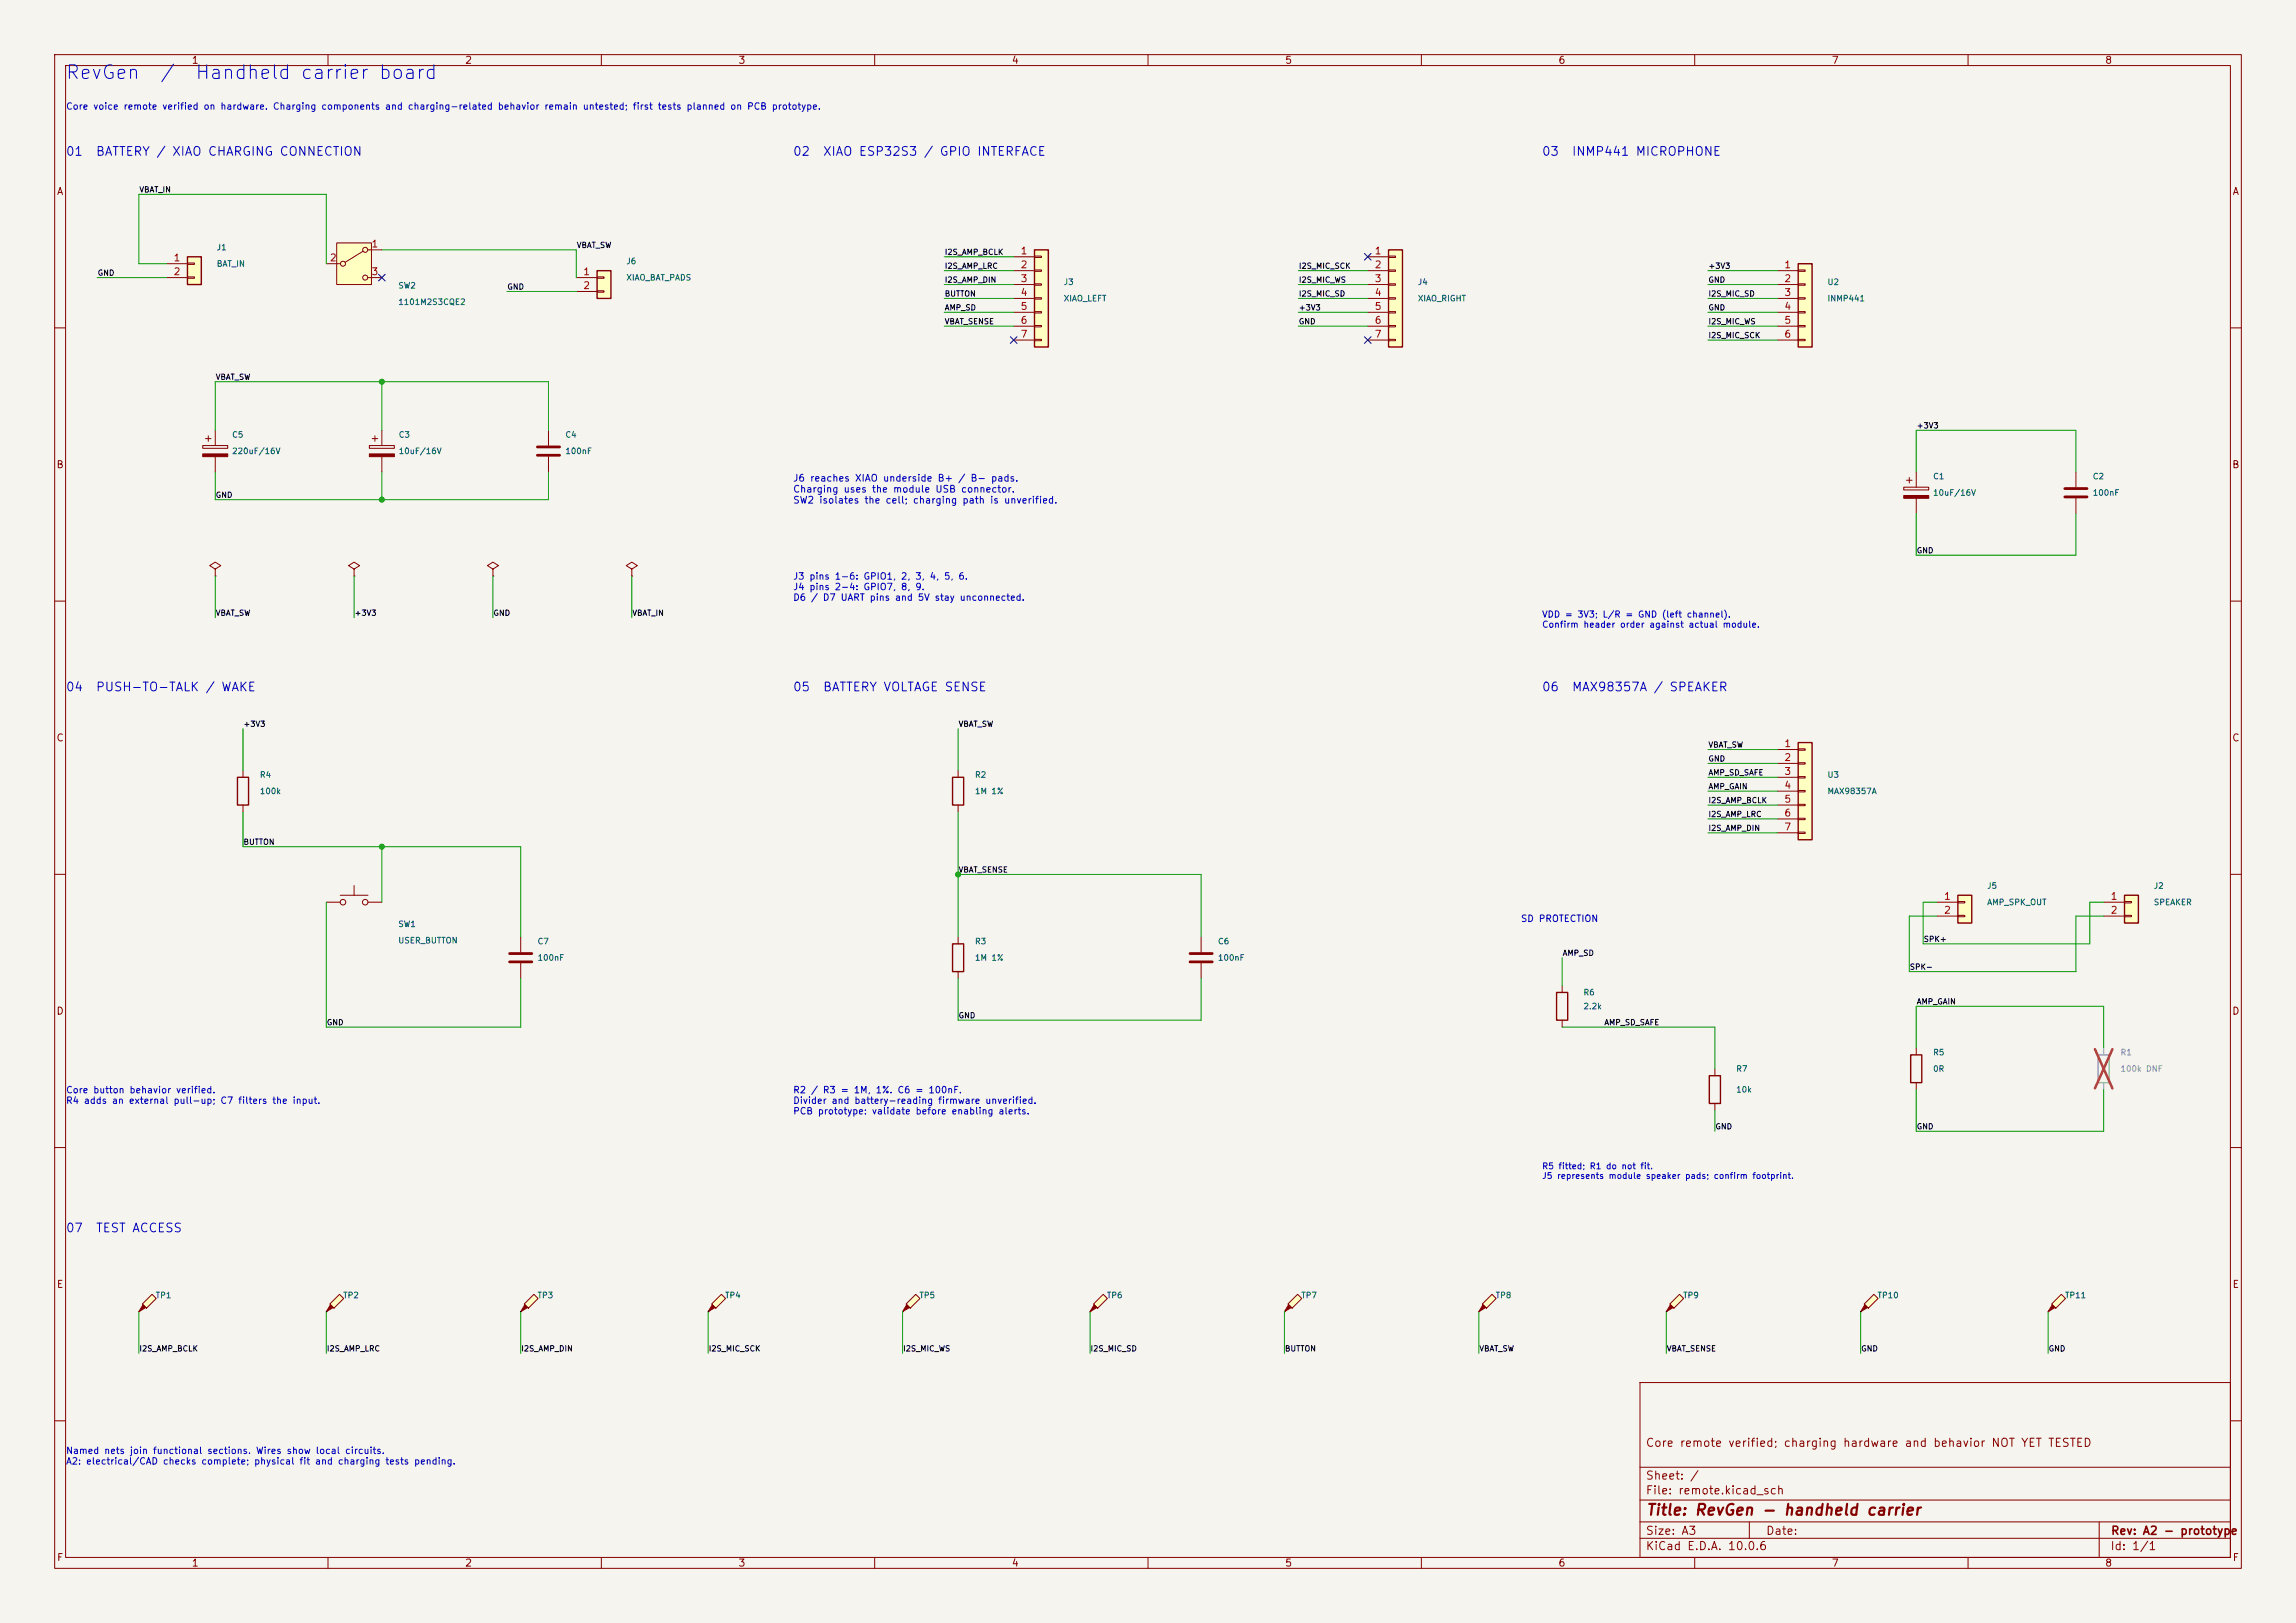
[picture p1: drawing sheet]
<svg xmlns="http://www.w3.org/2000/svg" width="420mm" height="297mm" viewBox="0 0 420 297" stroke-linecap="round" stroke-linejoin="round" font-family="sans-serif">
<defs><g id="words">
<g font-size="2.5" fill="#0000c2">
<text x="11.9" y="15.1">RevGen</text>
<text x="29.1" y="15.1">/</text>
<text x="35.5" y="15.1">Handheld carrier board</text>
</g>
<text font-size="2" fill="#840000" x="301" y="277.8">Title: RevGen - handheld carrier</text>
<g font-size="1.6" fill="#0000c2">
<text x="11.9" y="28.9">01</text>
<text x="17.4" y="28.9">BATTERY / XIAO CHARGING CONNECTION</text>
<text x="144.9" y="28.9">02</text>
<text x="150.4" y="28.9">XIAO ESP32S3 / GPIO INTERFACE</text>
<text x="281.9" y="28.9">03</text>
<text x="287.4" y="28.9">INMP441 MICROPHONE</text>
<text x="11.9" y="126.9">04</text>
<text x="17.4" y="126.9">PUSH-TO-TALK / WAKE</text>
<text x="144.9" y="126.9">05</text>
<text x="150.4" y="126.9">BATTERY VOLTAGE SENSE</text>
<text x="281.9" y="126.9">06</text>
<text x="287.4" y="126.9">MAX98357A / SPEAKER</text>
<text x="11.9" y="225.9">07</text>
<text x="17.4" y="225.9">TEST ACCESS</text>
</g>
<g font-size="1.5" fill="#840000">
<text x="300.9" y="265.1">Core remote verified; charging hardware and behavior NOT YET TESTED</text>
<text x="300.9" y="273.8">File: remote.kicad_sch</text>
<text x="300.9" y="271.1">Sheet: /</text>
<text x="300.9" y="281.2">Size: A3</text>
<text x="322.9" y="281.2">Date:</text>
<text x="386" y="281.2">Rev: A2 - prototype</text>
<text x="300.9" y="284">KiCad E.D.A. 10.0.6</text>
<text x="385.9" y="284">Id: 1/1</text>
</g>
<g font-size="1.3" fill="#840000">
<text x="35" y="12">1</text>
<text x="85" y="12">2</text>
<text x="135" y="12">3</text>
<text x="185" y="12">4</text>
<text x="235" y="12">5</text>
<text x="285" y="12">6</text>
<text x="335" y="12">7</text>
<text x="385" y="12">8</text>
<text x="10.3" y="36">A</text>
<text x="408.3" y="36">A</text>
<text x="10.2" y="86">B</text>
<text x="408.2" y="86">B</text>
<text x="10.2" y="136">C</text>
<text x="408.2" y="136">C</text>
<text x="10.2" y="186">D</text>
<text x="408.2" y="186">D</text>
<text x="10.3" y="236">E</text>
<text x="408.3" y="236">E</text>
<text x="10.3" y="286">F</text>
<text x="35" y="287">1</text>
<text x="85" y="287">2</text>
<text x="135" y="287">3</text>
<text x="185" y="287">4</text>
<text x="235" y="287">5</text>
<text x="285" y="287">6</text>
<text x="335" y="287">7</text>
<text x="385" y="287">8</text>
<text x="408.3" y="286">F</text>
</g>
<g font-size="1.3" fill="#a90000">
<text x="67.8" y="45.6">1</text>
<text x="186.6" y="46.9">1</text>
<text x="251.4" y="46.9">1</text>
<text x="31.7" y="48.1">1</text>
<text x="31.7" y="50.7">2</text>
<text x="60.2" y="48.1">2</text>
<text x="67.8" y="50.7">3</text>
<text x="106.6" y="50.7">1</text>
<text x="106.6" y="53.2">2</text>
<text x="186.6" y="49.4">2</text>
<text x="186.6" y="51.9">3</text>
<text x="251.4" y="49.4">2</text>
<text x="251.4" y="51.9">3</text>
<text x="326.3" y="49.4">1</text>
<text x="326.3" y="51.9">2</text>
<text x="186.6" y="54.5">4</text>
<text x="186.6" y="57">5</text>
<text x="186.6" y="59.6">6</text>
<text x="251.4" y="54.5">4</text>
<text x="251.4" y="57">5</text>
<text x="251.4" y="59.6">6</text>
<text x="326.3" y="54.5">3</text>
<text x="326.3" y="57">4</text>
<text x="326.3" y="59.6">5</text>
<text x="186.6" y="62.1">7</text>
<text x="251.4" y="62.1">7</text>
<text x="326.3" y="62.1">6</text>
<text x="326.3" y="137">1</text>
<text x="326.3" y="139.6">2</text>
<text x="326.3" y="142.1">3</text>
<text x="326.3" y="144.6">4</text>
<text x="326.3" y="147.2">5</text>
<text x="326.3" y="149.7">6</text>
<text x="326.3" y="152.3">7</text>
<text x="355.5" y="165">1</text>
<text x="355.5" y="167.5">2</text>
<text x="386" y="165">1</text>
<text x="386" y="167.5">2</text>
</g>
<g font-size="1.3" fill="#0000c2">
<text x="145" y="88.4">J6 reaches XIAO underside B+ / B- pads.</text>
<text x="145" y="90.4">Charging uses the module USB connector.</text>
<text x="145" y="92.5">SW2 isolates the cell; charging path is unverified.</text>
</g>
<g font-size="1.2" fill="#0000c2">
<text x="12" y="20.4">Core voice remote verified on hardware. Charging components and charging-related behavior remain untested; first tests planned on PCB prototype.</text>
<text x="145" y="106.4">J3 pins 1-6: GPIO1, 2, 3, 4, 5, 6.</text>
<text x="145" y="108.3">J4 pins 2-4: GPIO7, 8, 9.</text>
<text x="145" y="110.2">D6 / D7 UART pins and 5V stay unconnected.</text>
<text x="282" y="113.3">VDD = 3V3; L/R = GND (left channel).</text>
<text x="282" y="115.1">Confirm header order against actual module.</text>
<text x="278.1" y="169">SD PROTECTION</text>
<text x="12" y="200.4">Core button behavior verified.</text>
<text x="12" y="202.3">R4 adds an external pull-up; C7 filters the input.</text>
<text x="145" y="200.4">R2 / R3 = 1M, 1%. C6 = 100nF.</text>
<text x="145" y="202.3">Divider and battery-reading firmware unverified.</text>
<text x="145" y="204.2">PCB prototype: validate before enabling alerts.</text>
<text x="12" y="266.4">Named nets join functional sections. Wires show local circuits.</text>
<text x="12" y="268.3">A2: electrical/CAD checks complete; physical fit and charging tests pending.</text>
</g>
<g font-size="1.1" fill="#006464">
<text x="39.5" y="46.1">J1</text>
<text x="39.5" y="49.1">BAT_IN</text>
<text x="72.8" y="53.1">SW2</text>
<text x="114.5" y="48.6">J6</text>
<text x="114.5" y="51.6">XIAO_BAT_PADS</text>
<text x="194.5" y="52.4">J3</text>
<text x="259.3" y="52.4">J4</text>
<text x="334.2" y="52.4">U2</text>
<text x="72.8" y="56.1">1101M2S3CQE2</text>
<text x="194.5" y="55.4">XIAO_LEFT</text>
<text x="259.3" y="55.4">XIAO_RIGHT</text>
<text x="334.2" y="55.4">INMP441</text>
<text x="42.4" y="80.3">C5</text>
<text x="42.4" y="83.3">220uF/16V</text>
<text x="72.8" y="80.3">C3</text>
<text x="72.8" y="83.3">10uF/16V</text>
<text x="103.3" y="80.3">C4</text>
<text x="103.3" y="83.3">100nF</text>
<text x="353.5" y="88">C1</text>
<text x="382.7" y="88">C2</text>
<text x="353.5" y="91">10uF/16V</text>
<text x="382.7" y="91">100nF</text>
<text x="47.4" y="142.6">R4</text>
<text x="178.2" y="142.6">R2</text>
<text x="334.2" y="142.6">U3</text>
<text x="47.4" y="145.6">100k</text>
<text x="178.2" y="145.6">1M 1%</text>
<text x="334.2" y="145.6">MAX98357A</text>
<text x="363.4" y="162.9">J5</text>
<text x="363.4" y="165.9">AMP_SPK_OUT</text>
<text x="393.9" y="162.9">J2</text>
<text x="393.9" y="165.9">SPEAKER</text>
<text x="72.8" y="169.9">SW1</text>
<text x="72.8" y="172.9">USER_BUTTON</text>
<text x="98.2" y="173.1">C7</text>
<text x="178.2" y="173.1">R3</text>
<text x="222.7" y="173.1">C6</text>
<text x="98.2" y="176.1">100nF</text>
<text x="178.2" y="176.1">1M 1%</text>
<text x="222.7" y="176.1">100nF</text>
<text x="289.5" y="182.4">R6</text>
<text x="289.5" y="184.9">2.2k</text>
<text x="317.5" y="196.4">R7</text>
<text x="353.5" y="193.4">R5</text>
<text x="353.5" y="196.4">0R</text>
<text x="317.5" y="200.2">10k</text>
<text x="28.4" y="237.8">TP1</text>
<text x="62.7" y="237.8">TP2</text>
<text x="98.2" y="237.8">TP3</text>
<text x="132.5" y="237.8">TP4</text>
<text x="168.1" y="237.8">TP5</text>
<text x="202.4" y="237.8">TP6</text>
<text x="237.9" y="237.8">TP7</text>
<text x="273.5" y="237.8">TP8</text>
<text x="307.8" y="237.8">TP9</text>
<text x="343.3" y="237.8">TP10</text>
<text x="377.6" y="237.8">TP11</text>
</g>
<g font-size="1.1" fill="#939391">
<text x="387.8" y="193.4">R1</text>
<text x="387.8" y="196.4">100k DNF</text>
</g>
<g font-size="1.1" fill="#0000c2">
<text x="282" y="214.2">R5 fitted; R1 do not fit.</text>
<text x="282" y="216">J5 represents module speaker pads; confirm footprint.</text>
</g>
<g font-size="1" fill="#0f0f0f">
<text x="25.4" y="35.5">VBAT_IN</text>
<text x="105.4" y="45.6">VBAT_SW</text>
<text x="172.7" y="46.9">I2S_AMP_BCLK</text>
<text x="17.8" y="50.7">GND</text>
<text x="92.7" y="53.2">GND</text>
<text x="172.7" y="52">I2S_AMP_DIN</text>
<text x="172.7" y="49.4">I2S_AMP_LRC</text>
<text x="237.5" y="52">I2S_MIC_WS</text>
<text x="237.5" y="49.4">I2S_MIC_SCK</text>
<text x="312.4" y="52">GND</text>
<text x="312.4" y="49.4">+3V3</text>
<text x="172.7" y="54.5">BUTTON</text>
<text x="172.7" y="57">AMP_SD</text>
<text x="172.7" y="59.6">VBAT_SENSE</text>
<text x="237.5" y="59.6">GND</text>
<text x="237.5" y="57">+3V3</text>
<text x="237.5" y="54.5">I2S_MIC_SD</text>
<text x="312.4" y="54.5">I2S_MIC_SD</text>
<text x="312.4" y="59.6">I2S_MIC_WS</text>
<text x="312.4" y="57">GND</text>
<text x="312.4" y="62.1">I2S_MIC_SCK</text>
<text x="39.4" y="69.7">VBAT_SW</text>
<text x="350.5" y="78.6">+3V3</text>
<text x="39.4" y="91.3">GND</text>
<text x="350.5" y="101.5">GND</text>
<text x="39.4" y="112.9">VBAT_SW</text>
<text x="64.8" y="112.9">+3V3</text>
<text x="90.2" y="112.9">GND</text>
<text x="115.6" y="112.9">VBAT_IN</text>
<text x="44.5" y="133.2">+3V3</text>
<text x="175.3" y="133.2">VBAT_SW</text>
<text x="312.4" y="137.1">VBAT_SW</text>
<text x="312.4" y="139.6">GND</text>
<text x="312.4" y="142.1">AMP_SD_SAFE</text>
<text x="312.4" y="147.2">I2S_AMP_BCLK</text>
<text x="312.4" y="149.8">I2S_AMP_LRC</text>
<text x="312.4" y="144.7">AMP_GAIN</text>
<text x="44.5" y="154.8">BUTTON</text>
<text x="312.4" y="152.3">I2S_AMP_DIN</text>
<text x="175.3" y="159.9">VBAT_SENSE</text>
<text x="351.8" y="172.6">SPK+</text>
<text x="285.8" y="175.2">AMP_SD</text>
<text x="349.3" y="177.7">SPK-</text>
<text x="350.5" y="184">AMP_GAIN</text>
<text x="59.7" y="187.9">GND</text>
<text x="175.3" y="186.6">GND</text>
<text x="293.4" y="187.9">AMP_SD_SAFE</text>
<text x="313.7" y="206.9">GND</text>
<text x="350.5" y="206.9">GND</text>
<text x="25.4" y="247.5">I2S_AMP_BCLK</text>
<text x="59.7" y="247.5">I2S_AMP_LRC</text>
<text x="95.3" y="247.5">I2S_AMP_DIN</text>
<text x="129.5" y="247.5">I2S_MIC_SCK</text>
<text x="165.1" y="247.5">I2S_MIC_WS</text>
<text x="199.4" y="247.5">I2S_MIC_SD</text>
<text x="235" y="247.5">BUTTON</text>
<text x="270.5" y="247.5">VBAT_SW</text>
<text x="304.8" y="247.5">VBAT_SENSE</text>
<text x="340.4" y="247.5">GND</text>
<text x="374.7" y="247.5">GND</text>
</g>
</g></defs>
<path d="M0 0h420v297h-420z" fill="#f5f4ef" stroke="#f5f4ef" stroke-width=".18"/>
<g fill="none" stroke="#840000" stroke-width=".18">
<path d="M10 10h400v277h-400zM12 12h396v273h-396zM60 10v2M110 10v2M160 10v2M210 10v2M260 10v2M310 10v2M360 10v2M10 60h2M408 60h2M10 110h2"/>
<path d="M408 110h2M10 160h2M408 160h2M175.3 171.5v1.2M175.3 177.8v1.3M10 210h2M408 210h2M300 253h108v32h-108zM10 260h2M300 278.5h108M300 274.5h108M300 268.5h108"/>
<path d="M320 278.5v3M384 278.5v6.5M408 260h2M60 285v2M110 285v2M160 285v2M210 285v2M260 285v2M300 281.5h108M310 285v2M360 285v2"/>
</g>
<path d="M174.2 172.7h2.1v5.1h-2.1z" fill="none" stroke="#840000" stroke-width=".25"/>
<path d="M26 238.6l1.8-1.7 .8 .7-1.8 1.8z" fill="#ffffc2"/>
<path d="M26.2 238.8l.5 .5-1.3 .7z" fill="#840000" stroke="#840000" stroke-width=".18"/>
<path d="M115.6 104.1l1-.6-1-.6-1 .6 1 .6v1.3M115.6 105.4h.1M26 238.6l1.8-1.7 .8 .7-1.8 1.8zM25.4 240h.1" fill="none" stroke="#840000" stroke-width=".18"/>
<path d="M61.6 44.5h6.3v7.6h-6.3z" fill="#ffffc2"/>
<g fill="none" stroke="#840000" stroke-width=".18">
<path d="M59.7 48.3h2.5M61.6 44.5h6.3v7.6h-6.3zM66.4 46l-3.3 2M67.3 45.7h2.5M67.3 50.8h2.5"/>
<circle cx="62.7" cy="48.3" r=".46"/>
<circle cx="66.8" cy="50.8" r=".46"/>
<circle cx="66.8" cy="45.7" r=".46"/>
</g>
<path d="M271.1 238.6l1.8-1.7 .8 .7-1.8 1.8z" fill="#ffffc2"/>
<path d="M271.3 238.8l.5 .5-1.3 .7z" fill="#840000" stroke="#840000" stroke-width=".18"/>
<path d="M271.1 238.6l1.8-1.7 .8 .7-1.8 1.8zM270.5 240h.1" fill="none" stroke="#840000" stroke-width=".18"/>
<path d="M189.2 45.7h2.6v17.8h-2.6z" fill="#ffffc2"/>
<path d="M189.2 45.7h2.6v17.8h-2.6z" fill="none" stroke="#840000" stroke-width=".25"/>
<g fill="none" stroke="#840000" stroke-width=".18">
<path d="M185.4 47h3.8M185.4 49.5h3.8M185.4 52.1h3.8M185.4 54.6h3.8M185.4 57.2h3.8M185.4 59.7h3.8M189.2 46.9h1.3v.2h-1.3zM189.2 49.4h1.3v.3h-1.3zM189.2 51.9h1.3v.3h-1.3zM189.2 54.5h1.3v.2h-1.3zM189.2 57h1.3v.3h-1.3zM189.2 59.6h1.3v.2h-1.3z"/>
<path d="M100.3 78.7v2.8M185.4 62.2h3.8M189.2 62.1h1.3v.3h-1.3zM100.3 83.6v2.8"/>
</g>
<path d="M98.3 81.8h4.1M98.3 83.3h4.1" fill="none" stroke="#840000" stroke-width=".51"/>
<path d="M109.2 49.5h2.6v5.1h-2.6z" fill="#ffffc2"/>
<path d="M109.2 49.5h2.6v5.1h-2.6zM43.4 142.2h2.1v5.1h-2.1zM174.2 142.2h2.1v5.1h-2.1z" fill="none" stroke="#840000" stroke-width=".25"/>
<g fill="none" stroke="#840000" stroke-width=".18">
<path d="M105.4 50.8h3.8M105.4 53.3h3.8M109.2 50.7h1.3v.2h-1.3zM109.2 53.2h1.3v.3h-1.3zM68.6 79.8v1M69.8 78.7v2.8M67.6 81.5h4.5v.5h-4.5zM68.1 80.3h1M69.8 83.6v2.8M44.4 141v1.2M44.4 147.3v1.3M175.3 141v1.2"/>
<path d="M175.3 147.3v1.3M59.7 165.1h2.5M62.2 163.8h5.1M64.8 162.1v1.7M67.3 165.1h2.5"/>
<circle cx="62.7" cy="165.1" r=".51"/>
<circle cx="66.8" cy="165.1" r=".51"/>
</g>
<path d="M67.6 83.1h4.5v.5h-4.5z" fill="#840000" stroke="#840000" stroke-width=".18"/>
<path d="M95.9 238.6l1.8-1.7 .7 .7-1.8 1.8z" fill="#ffffc2"/>
<path d="M96 238.8l.5 .5-1.3 .7z" fill="#840000" stroke="#840000" stroke-width=".18"/>
<path d="M95.9 238.6l1.8-1.7 .7 .7-1.8 1.8zM95.2 240h.1" fill="none" stroke="#840000" stroke-width=".18"/>
<path d="M305.4 238.6l1.8-1.7 .8 .7-1.8 1.8z" fill="#ffffc2"/>
<path d="M305.6 238.8l.5 .5-1.3 .7z" fill="#840000" stroke="#840000" stroke-width=".18"/>
<path d="M95.2 171.5v2.7M95.2 176.3v2.8M313.7 195.6v1.3M313.7 201.9v1.3M305.4 238.6l1.8-1.7 .8 .7-1.8 1.8zM304.8 240h.1" fill="none" stroke="#840000" stroke-width=".18"/>
<path d="M93.2 174.5h4.1M93.2 176h4.1" fill="none" stroke="#840000" stroke-width=".51"/>
<path d="M312.7 196.9h2v5h-2z" fill="none" stroke="#840000" stroke-width=".25"/>
<path d="M34.3 47h2.5v5.1h-2.5z" fill="#ffffc2"/>
<path d="M34.3 47h2.5v5.1h-2.5z" fill="none" stroke="#840000" stroke-width=".25"/>
<g fill="none" stroke="#840000" stroke-width=".18">
<path d="M30.5 48.3h3.8M30.5 50.8h3.8M34.3 48.1h1.3v.3h-1.3zM34.3 50.7h1.3v.2h-1.3zM348.2 89.2h4.6v.5h-4.6zM348.7 87.9h1.1M349.2 87.4v1M350.5 86.4v2.8M350.5 91.2v2.8M379.7 86.4v2.8M379.7 91.2v2.8M39.4 104.1l1-.6-1-.6-1 .6 1 .6v1.3"/>
<path d="M39.4 105.4h.1M90.2 104.1l1-.6-1-.6-1 .6 1 .6v1.3M90.2 105.4h.1"/>
</g>
<path d="M377.7 89.4h4.1M377.7 90.9h4.1" fill="none" stroke="#840000" stroke-width=".51"/>
<path d="M348.2 90.7h4.6v.5h-4.6z" fill="#840000" stroke="#840000" stroke-width=".18"/>
<path d="M328.9 48.3h2.6v15.2h-2.6z" fill="#ffffc2"/>
<path d="M328.9 48.3h2.6v15.2h-2.6zM284.7 181.6h2.1v5.1h-2.1z" fill="none" stroke="#840000" stroke-width=".25"/>
<g fill="none" stroke="#840000" stroke-width=".18">
<path d="M325.1 49.5h3.8M325.1 52.1h3.8M325.1 54.6h3.8M325.1 57.2h3.8M325.1 59.7h3.8M328.9 49.4h1.3v.3h-1.3zM328.9 51.9h1.3v.3h-1.3zM328.9 54.5h1.3v.2h-1.3zM328.9 57h1.3v.3h-1.3zM328.9 59.6h1.3v.2h-1.3zM325.1 62.2h3.8M328.9 62.1h1.3v.3h-1.3z"/>
<path d="M64.8 104.1l1-.6-1-.6-1 .6 1 .6v1.3M64.8 105.4h.1M285.7 180.3v1.3M285.7 186.7v1.3"/>
</g>
<path d="M60.3 238.6l1.8-1.7 .8 .7-1.8 1.8z" fill="#ffffc2"/>
<path d="M60.5 238.8l.5 .5-1.3 .7z" fill="#840000" stroke="#840000" stroke-width=".18"/>
<path d="M60.3 238.6l1.8-1.7 .8 .7-1.8 1.8zM59.7 240h.1" fill="none" stroke="#840000" stroke-width=".18"/>
<path d="M254 45.7h2.5v17.8h-2.5z" fill="#ffffc2"/>
<path d="M254 45.7h2.5v17.8h-2.5z" fill="none" stroke="#840000" stroke-width=".25"/>
<g fill="none" stroke="#840000" stroke-width=".18">
<path d="M250.2 47h3.8M250.2 49.5h3.8M250.2 52.1h3.8M250.2 54.6h3.8M250.2 57.2h3.8M250.2 59.7h3.8M254 46.9h1.3v.2h-1.3zM254 49.4h1.3v.3h-1.3zM254 51.9h1.3v.3h-1.3zM254 54.5h1.3v.2h-1.3zM254 57h1.3v.3h-1.3zM254 59.6h1.3v.2h-1.3z"/>
<path d="M250.2 62.2h3.8M254 62.1h1.3v.3h-1.3z"/>
</g>
<path d="M375.3 238.6l1.8-1.7 .7 .7-1.8 1.8z" fill="#ffffc2"/>
<path d="M375.4 238.8l.5 .5-1.3 .7z" fill="#840000" stroke="#840000" stroke-width=".18"/>
<path d="M375.3 238.6l1.8-1.7 .7 .7-1.8 1.8zM374.6 240h.1" fill="none" stroke="#840000" stroke-width=".18"/>
<path d="M341 238.6l1.8-1.7 .7 .7-1.7 1.8z" fill="#ffffc2"/>
<g fill="#840000" stroke="#840000" stroke-width=".18">
<path d="M341.1 238.8l.5 .5-1.2 .7z"/>
<path d="M37.1 83.1h4.6v.5h-4.6z"/>
</g>
<path d="M38.1 79.8v1M39.4 78.7v2.8M37.1 81.5h4.6v.5h-4.6zM37.6 80.3h1M39.4 83.6v2.8M350.5 191.8v1.2M350.5 198.1v1.3M341 238.6l1.8-1.7 .7 .7-1.7 1.8zM340.4 240h.1" fill="none" stroke="#840000" stroke-width=".18"/>
<path d="M349.5 193h2v5.1h-2z" fill="none" stroke="#840000" stroke-width=".25"/>
<path d="M383.8 193h2v5.1h-2z" fill="none" stroke="#9c9b98" stroke-width=".25"/>
<path d="M384.8 191.8v1.2M384.8 198.1v1.3" fill="none" stroke="#9c9b98" stroke-width=".18"/>
<path d="M383.2 192l3.2 7.2M386.4 192l-3.2 7.2" fill="none" stroke="#e12e31" stroke-width=".46"/>
<path d="M358.1 163.8h2.6v5.1h-2.6z" fill="#ffffc2"/>
<path d="M358.1 163.8h2.6v5.1h-2.6z" fill="none" stroke="#840000" stroke-width=".25"/>
<path d="M354.3 165.1h3.8M354.3 167.6h3.8M358.1 165h1.3v.2h-1.3zM358.1 167.5h1.3v.3h-1.3z" fill="none" stroke="#840000" stroke-width=".18"/>
<path d="M388.6 163.8h2.6v5.1h-2.6z" fill="#ffffc2"/>
<path d="M388.6 163.8h2.6v5.1h-2.6z" fill="none" stroke="#840000" stroke-width=".25"/>
<path d="M384.8 165.1h3.8M384.8 167.6h3.8M388.6 165h1.3v.2h-1.3zM388.6 167.5h1.3v.3h-1.3z" fill="none" stroke="#840000" stroke-width=".18"/>
<path d="M165.7 238.6l1.8-1.7 .8 .7-1.8 1.8z" fill="#ffffc2"/>
<path d="M165.9 238.8l.5 .5-1.3 .7z" fill="#840000" stroke="#840000" stroke-width=".18"/>
<path d="M165.7 238.6l1.8-1.7 .8 .7-1.8 1.8zM165.1 240h.1" fill="none" stroke="#840000" stroke-width=".18"/>
<path d="M328.9 135.9h2.6v17.8h-2.6z" fill="#ffffc2"/>
<path d="M328.9 135.9h2.6v17.8h-2.6z" fill="none" stroke="#840000" stroke-width=".25"/>
<g fill="none" stroke="#840000" stroke-width=".18">
<path d="M325.1 137.2h3.8M325.1 139.7h3.8M328.9 137h1.3v.3h-1.3zM328.9 139.6h1.3v.2h-1.3zM325.1 142.2h3.8M325.1 144.8h3.8M325.1 147.3h3.8M325.1 149.9h3.8M325.1 152.4h3.8M328.9 142.1h1.3v.3h-1.3zM328.9 144.7h1.3v.2h-1.3zM328.9 147.2h1.3v.2h-1.3z"/>
<path d="M328.9 149.7h1.3v.3h-1.3zM328.9 152.3h1.3v.2h-1.3z"/>
</g>
<path d="M200 238.6l1.8-1.7 .8 .7-1.8 1.8z" fill="#ffffc2"/>
<path d="M200.2 238.8l.5 .5-1.3 .7z" fill="#840000" stroke="#840000" stroke-width=".18"/>
<path d="M219.7 171.5v2.7M219.7 176.3v2.8M200 238.6l1.8-1.7 .8 .7-1.8 1.8zM199.4 240h.1" fill="none" stroke="#840000" stroke-width=".18"/>
<path d="M217.7 174.5h4M217.7 176h4" fill="none" stroke="#840000" stroke-width=".51"/>
<path d="M130.2 238.6l1.8-1.7 .7 .7-1.8 1.8z" fill="#ffffc2"/>
<path d="M130.3 238.8l.5 .5-1.3 .7z" fill="#840000" stroke="#840000" stroke-width=".18"/>
<path d="M130.2 238.6l1.8-1.7 .7 .7-1.8 1.8zM129.5 240h.1" fill="none" stroke="#840000" stroke-width=".18"/>
<path d="M235.6 238.6l1.8-1.7 .7 .7-1.8 1.8z" fill="#ffffc2"/>
<path d="M235.7 238.8l.5 .5-1.3 .7z" fill="#840000" stroke="#840000" stroke-width=".18"/>
<path d="M235.6 238.6l1.8-1.7 .7 .7-1.8 1.8zM234.9 240h.1" fill="none" stroke="#840000" stroke-width=".18"/>
<g fill="none" stroke="#009600" stroke-width=".18">
<path d="M17.8 50.8h12.7M30.5 48.3h-5.1v-12.7h34.3v12.7M69.8 45.7h35.6v5.1M92.7 53.3h12.7M172.7 54.6h12.7M172.7 57.2h12.7M172.7 59.7h12.7M172.7 49.5h12.7M172.7 52.1h12.7M172.7 47h12.7M237.5 54.6h12.7M237.5 57.2h12.7"/>
<path d="M237.5 59.7h12.7M237.5 49.5h12.7M237.5 52.1h12.7M312.4 54.6h12.7M312.4 57.2h12.7M312.4 59.7h12.7M312.4 49.5h12.7M312.4 52.1h12.7M39.4 78.7v-8.8h60.9v8.8M69.8 69.9v8.8M312.4 62.2h12.7M39.4 86.4v5h60.9v-5"/>
<path d="M69.8 86.4v5M350.5 86.4v-7.7h29.2v7.7M350.5 94v7.6h29.2v-7.6M39.4 105.4v7.6M64.8 105.4v7.6M90.2 105.4v7.6M115.6 105.4v7.6M44.4 133.4v7.6M175.3 133.4v7.6M312.4 137.2h12.7M312.4 139.7h12.7M44.4 148.6v6.3h50.8v16.6"/>
<path d="M69.8 154.9v10.2M175.3 148.6v22.9M312.4 147.3h12.7M312.4 142.2h12.7M312.4 149.9h12.7M312.4 152.4h12.7M312.4 144.8h12.7M59.7 165.1v22.9h35.5v-8.9M175.3 160h44.4v11.5M175.3 179.1v7.6h44.4v-7.6M285.7 175.3v5M354.3 167.6h-5.1v10.2h30.5v-10.2h5.1"/>
<path d="M354.3 165.1h-2.5v7.6h30.5v-7.6h2.5M285.7 188h28v7.6M350.5 191.8v-7.6h34.3v7.6M350.5 199.4v7.6h34.3v-7.6M313.7 203.2v3.8M25.4 240v7.6M59.7 240v7.6M95.2 240v7.6M129.5 240v7.6M165.1 240v7.6M199.4 240v7.6M234.9 240v7.6"/>
<path d="M270.5 240v7.6M304.8 240v7.6M340.4 240v7.6M374.6 240v7.6"/>
</g>
<path d="M69.2 50.2l1.3 1.2M70.5 50.2l-1.3 1.2M249.6 46.4l1.2 1.2M250.8 46.4l-1.2 1.2M184.8 61.6l1.2 1.2M186 61.6l-1.2 1.2M249.6 61.6l1.2 1.2M250.8 61.6l-1.2 1.2" fill="none" stroke="#000084" stroke-width=".18"/>
<g fill="#009600" stroke="#009600" stroke-width=".18">
<circle cx="69.8" cy="69.9" r=".46"/>
<circle cx="69.8" cy="91.4" r=".46"/>
<circle cx="175.3" cy="160" r=".46"/>
<circle cx="69.8" cy="154.9" r=".46"/>
</g>
<use href="#words"/>
</svg>
